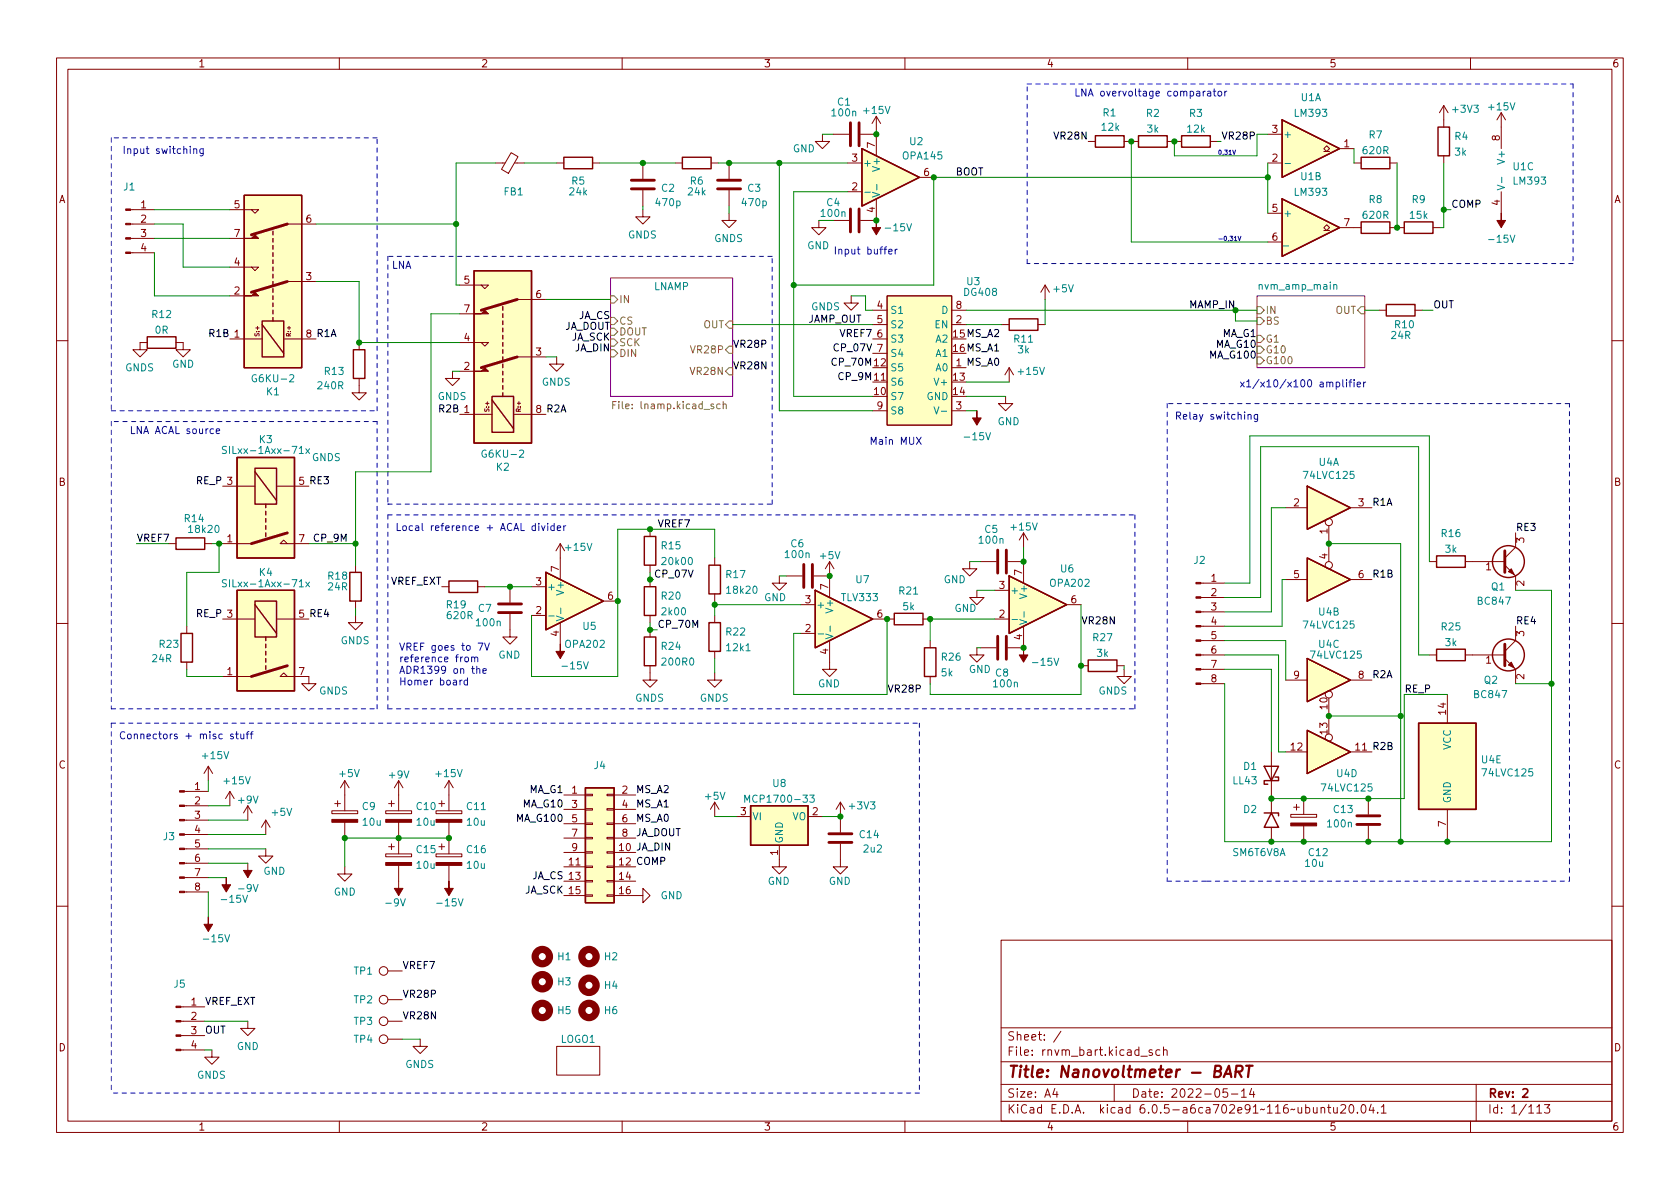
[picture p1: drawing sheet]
<svg xmlns="http://www.w3.org/2000/svg" width="297mm" height="210mm" viewBox="0 0 297 210" stroke-linecap="round" stroke-linejoin="round" font-family="sans-serif">
<defs><g id="words">
<text font-size="2.8" fill="#840000" x="178" y="190.6">Title: Nanovoltmeter - BART</text>
<g font-size="2.1" fill="#840000">
<text x="178" y="184">Sheet: /</text>
<text x="178" y="186.7">File: rnvm_bart.kicad_sch</text>
<text x="178" y="196.9">KiCad E.D.A. kicad 6.0.5-a6ca702e91~116~ubuntu20.04.1</text>
<text x="178" y="194.1">Size: A4</text>
<text x="200" y="194.1">Date: 2022-05-14</text>
<text x="263" y="194.1">Rev: 2</text>
<text x="263" y="196.9">Id: 1/113</text>
</g>
<g font-size="1.8" fill="#840000">
<text x="35" y="11.9">1</text>
<text x="85" y="11.9">2</text>
<text x="135" y="11.9">3</text>
<text x="185" y="11.9">4</text>
<text x="235" y="11.9">5</text>
<text x="285" y="11.9">6</text>
<text x="224.9" y="23.5">3</text>
<text x="150.6" y="28.6">3</text>
<text x="154.7" y="26.1" transform="rotate(-90 154.7 26.1)">7</text>
<text x="224.9" y="28.6">2</text>
<text x="237.6" y="26">1</text>
<text x="265.2" y="24.9" transform="rotate(-90 265.2 24.9)">8</text>
<text x="10.3" y="35.9">A</text>
<text x="150.6" y="33.6">2</text>
<text x="163.3" y="31.1">6</text>
<text x="285.3" y="35.9">A</text>
<text x="24.9" y="36.8">1</text>
<text x="24.9" y="39.4">2</text>
<text x="24.9" y="41.9">3</text>
<text x="41.4" y="36.8">5</text>
<text x="41.4" y="41.9">7</text>
<text x="54.1" y="39.4">6</text>
<text x="154.7" y="37.6" transform="rotate(-90 154.7 37.6)">4</text>
<text x="224.9" y="37.5">5</text>
<text x="237.6" y="40">7</text>
<text x="265.2" y="36.3" transform="rotate(-90 265.2 36.3)">4</text>
<text x="24.9" y="44.4">4</text>
<text x="41.4" y="47">4</text>
<text x="224.9" y="42.5">6</text>
<text x="41.4" y="52.1">2</text>
<text x="54.1" y="49.5">3</text>
<text x="82.1" y="50.2">5</text>
<text x="94.8" y="52.7">6</text>
<text x="82.1" y="55.2">7</text>
<text x="155.1" y="54.6">4</text>
<text x="155.1" y="57.1">5</text>
<text x="155.1" y="59.7">6</text>
<text x="169.1" y="57.1">2</text>
<text x="169.1" y="54.6">8</text>
<text x="82.1" y="65.4">2</text>
<text x="82.1" y="60.3">4</text>
<text x="94.8" y="62.9">3</text>
<text x="154.6" y="69.8">10</text>
<text x="168.6" y="67.3">13</text>
<text x="168.6" y="69.8">14</text>
<text x="155.1" y="72.4">9</text>
<text x="169.1" y="72.4">3</text>
<text x="10.3" y="85.9">B</text>
<text x="228.7" y="89.5">2</text>
<text x="240.2" y="89.5">3</text>
<text x="285.3" y="85.9">B</text>
<text x="40.1" y="95.9">1</text>
<text x="52.8" y="95.9">7</text>
<text x="234.7" y="94.4" transform="rotate(-90 234.7 94.4)">1</text>
<text x="269.5" y="96" transform="rotate(-90 269.5 96)">3</text>
<text x="98.8" y="101.1" transform="rotate(-90 98.8 101.1)">7</text>
<text x="180.7" y="101.7" transform="rotate(-90 180.7 101.7)">7</text>
<text x="234.7" y="98.8" transform="rotate(-90 234.7 98.8)">4</text>
<text x="262.7" y="100.8">1</text>
<text x="94.8" y="103.5">3</text>
<text x="107.5" y="106">6</text>
<text x="142.4" y="106.7">3</text>
<text x="146.4" y="104.2" transform="rotate(-90 146.4 104.2)">7</text>
<text x="176.7" y="104.1">3</text>
<text x="189.4" y="106.7">6</text>
<text x="214.1" y="102.9">1</text>
<text x="214.1" y="105.4">2</text>
<text x="214.1" y="107.9">3</text>
<text x="228.7" y="102.2">5</text>
<text x="240.2" y="102.2">6</text>
<text x="269.5" y="103.6" transform="rotate(-90 269.5 103.6)">2</text>
<text x="94.8" y="108.6">2</text>
<text x="98.8" y="112.5" transform="rotate(-90 98.8 112.5)">4</text>
<text x="142.4" y="111.8">2</text>
<text x="155.1" y="109.2">6</text>
<text x="176.7" y="109.2">2</text>
<text x="180.7" y="113.1" transform="rotate(-90 180.7 113.1)">4</text>
<text x="214.1" y="110.5">4</text>
<text x="214.1" y="113">5</text>
<text x="269.5" y="112.5" transform="rotate(-90 269.5 112.5)">3</text>
<text x="40.1" y="119.4">1</text>
<text x="52.8" y="119.4">7</text>
<text x="146.4" y="115.7" transform="rotate(-90 146.4 115.7)">4</text>
<text x="214.1" y="115.6">6</text>
<text x="214.1" y="118.1">7</text>
<text x="262.7" y="117.3">1</text>
<text x="214.1" y="120.6">8</text>
<text x="228.7" y="120">9</text>
<text x="234.7" y="125.4" transform="rotate(-90 234.7 125.4)">10</text>
<text x="240.2" y="120">8</text>
<text x="269.5" y="120.1" transform="rotate(-90 269.5 120.1)">2</text>
<text x="234.7" y="129.8" transform="rotate(-90 234.7 129.8)">13</text>
<text x="255.7" y="126.3" transform="rotate(-90 255.7 126.3)">14</text>
<text x="10.3" y="135.9">C</text>
<text x="228.3" y="132.7">12</text>
<text x="285.3" y="135.9">C</text>
<text x="34.4" y="139.7">1</text>
<text x="34.4" y="142.2">2</text>
<text x="101.1" y="140.3">1</text>
<text x="101.1" y="142.9">3</text>
<text x="110" y="140.3">2</text>
<text x="110" y="142.9">4</text>
<text x="34.4" y="144.8">3</text>
<text x="34.4" y="147.3">4</text>
<text x="34.4" y="149.9">5</text>
<text x="101.1" y="145.4">5</text>
<text x="101.1" y="147.9">7</text>
<text x="110" y="145.4">6</text>
<text x="110" y="147.9">8</text>
<text x="131" y="144.1">3</text>
<text x="143.7" y="144.1">2</text>
<text x="255.7" y="146.2" transform="rotate(-90 255.7 146.2)">7</text>
<text x="34.4" y="152.4">6</text>
<text x="34.4" y="154.9">7</text>
<text x="100.6" y="153">11</text>
<text x="101.1" y="150.5">9</text>
<text x="109.5" y="155.6">14</text>
<text x="137.5" y="151.2" transform="rotate(-90 137.5 151.2)">1</text>
<text x="34.4" y="157.5">8</text>
<text x="109.5" y="158.1">16</text>
<text x="33.8" y="177.8">1</text>
<text x="10.3" y="185.9">D</text>
<text x="33.8" y="180.3">2</text>
<text x="33.8" y="182.9">3</text>
<text x="33.8" y="185.4">4</text>
<text x="285.3" y="185.9">D</text>
<text x="35" y="199.9">1</text>
<text x="85" y="199.9">2</text>
<text x="135" y="199.9">3</text>
<text x="185" y="199.9">4</text>
<text x="235" y="199.9">5</text>
<text x="285" y="199.9">6</text>
</g>
<g font-size="1.8" fill="#0000c2">
<text x="189.9" y="17">LNA overvoltage comparator</text>
<text x="21.6" y="27.2">Input switching</text>
<text x="69.2" y="47.5">LNA</text>
<text x="147.3" y="45">Input buffer</text>
<text x="219.1" y="68.5">x1/x10/x100 amplifier</text>
<text x="22.9" y="76.7">LNA ACAL source</text>
<text x="207.6" y="74.2">Relay switching</text>
<text x="153.7" y="78.6">Main MUX</text>
<text x="69.8" y="93.9">Local reference + ACAL divider</text>
<text x="70.5" y="115.1">VREF goes to 7V</text>
<text x="70.5" y="117.1">reference from</text>
<text x="70.5" y="119.1">ADR1399 on the</text>
<text x="70.5" y="121.2">Homer board</text>
<text x="21" y="130.7">Connectors + misc stuff</text>
</g>
<g font-size="1.8" fill="#008484">
<text x="230" y="17.9">U1A</text>
<text x="147.2" y="20.6">100n</text>
<text x="148.1" y="18.7">C1</text>
<text x="152.9" y="20.1">+15V</text>
<text x="194.8" y="23.1">12k</text>
<text x="195" y="20.6">R1</text>
<text x="202.7" y="20.7">R2</text>
<text x="202.9" y="23.4">3k</text>
<text x="210" y="23.4">12k</text>
<text x="210.3" y="20.7">R3</text>
<text x="229" y="20.6">LM393</text>
<text x="257" y="19.9">+3V3</text>
<text x="263.3" y="19.5">+15V</text>
<text x="140.2" y="26.9">GND</text>
<text x="152.5" y="29.5">+</text>
<text x="155.6" y="29.9" transform="rotate(-90 155.6 29.9)">V+</text>
<text x="159.7" y="28.2">OPA145</text>
<text x="160.9" y="25.6">U2</text>
<text x="226.8" y="24.4">+</text>
<text x="241.1" y="27.3">620R</text>
<text x="242.1" y="24.5">R7</text>
<text x="257.2" y="24.7">R4</text>
<text x="257.3" y="27.5">3k</text>
<text x="266.1" y="28.6" transform="rotate(-90 266.1 28.6)">V+</text>
<text x="21.9" y="33.7">J1</text>
<text x="89.1" y="34.5">FB1</text>
<text x="100.8" y="34.5">24k</text>
<text x="101.1" y="32.6">R5</text>
<text x="117" y="33.9">C2</text>
<text x="121.7" y="34.5">24k</text>
<text x="122.1" y="32.6">R6</text>
<text x="132.2" y="33.9">C3</text>
<text x="229" y="34.6">LM393</text>
<text x="230" y="31.8">U1B</text>
<text x="242.1" y="35.9">R8</text>
<text x="249.7" y="35.9">R9</text>
<text x="267.6" y="30.1">U1C</text>
<text x="267.7" y="32.6">LM393</text>
<text x="116.1" y="36.4">470p</text>
<text x="131.3" y="36.4">470p</text>
<text x="145.3" y="38.3">100n</text>
<text x="146.2" y="36.4">C4</text>
<text x="156.9" y="40.9">-15V</text>
<text x="226.8" y="38.3">+</text>
<text x="241.1" y="38.7">620R</text>
<text x="249.3" y="38.7">15k</text>
<text x="111" y="42.2">GNDS</text>
<text x="126.3" y="42.8">GNDS</text>
<text x="142.7" y="44.1">GND</text>
<text x="226.8" y="43.4">_</text>
<text x="263.6" y="42.9">-15V</text>
<text x="115.6" y="51.3">LNAMP</text>
<text x="170.6" y="52.3">DG408</text>
<text x="171" y="50.4">U3</text>
<text x="186.4" y="51.7">+5V</text>
<text x="222.8" y="51.2">nvm_amp_main</text>
<text x="27" y="56.2">R12</text>
<text x="27.4" y="59">0R</text>
<text x="143.4" y="54.9">GNDS</text>
<text x="157.4" y="55.5">S1</text>
<text x="157.4" y="58">S2</text>
<text x="165.3" y="58">EN</text>
<text x="166.5" y="55.5">D</text>
<text x="246" y="59.9">24R</text>
<text x="246.7" y="58">R10</text>
<text x="22.1" y="65.7">GNDS</text>
<text x="30.4" y="65">GND</text>
<text x="157.4" y="65.7">S5</text>
<text x="157.4" y="60.6">S3</text>
<text x="157.4" y="63.1">S4</text>
<text x="165.5" y="65.7">A0</text>
<text x="165.5" y="60.6">A2</text>
<text x="165.5" y="63.1">A1</text>
<text x="179.4" y="60.6">R11</text>
<text x="180" y="62.5">3k</text>
<text x="45" y="67.6">G6KU-2</text>
<text x="47.1" y="69.9">K1</text>
<text x="56.3" y="68.8">240R</text>
<text x="57.5" y="66.3">R13</text>
<text x="77.4" y="70.7">GNDS</text>
<text x="95.8" y="68.2">GNDS</text>
<text x="157.4" y="70.7">S7</text>
<text x="157.4" y="68.2">S6</text>
<text x="163.8" y="70.7">GND</text>
<text x="165.6" y="68.2">V+</text>
<text x="180.2" y="66.3">+15V</text>
<text x="157.4" y="73.3">S8</text>
<text x="170.9" y="77.8">-15V</text>
<text x="176.4" y="75.2">GND</text>
<text x="40.5" y="80.3">SILxx-1Axx-71x</text>
<text x="45.9" y="78.4">K3</text>
<text x="55.2" y="81.5">GNDS</text>
<text x="85.7" y="80.9">G6KU-2</text>
<text x="87.8" y="83.2">K2</text>
<text x="233.2" y="82.4">U4A</text>
<text x="230.7" y="84.7">74LVC125</text>
<text x="32.7" y="92.3">R14</text>
<text x="33.6" y="94.2">18k20</text>
<text x="174.1" y="94.2">C5</text>
<text x="178.9" y="93.8">+15V</text>
<text x="254.9" y="95">R16</text>
<text x="45.9" y="101.8">K4</text>
<text x="100.1" y="97.4">+15V</text>
<text x="117" y="97.1">R15</text>
<text x="117.3" y="99.9">20k00</text>
<text x="139" y="98.7">100n</text>
<text x="139.8" y="96.8">C6</text>
<text x="145.1" y="98.9">+5V</text>
<text x="173.2" y="96.1">100n</text>
<text x="187.5" y="101.2">U6</text>
<text x="211.1" y="99.7">J2</text>
<text x="255.6" y="97.7">3k</text>
<text x="40.5" y="103.8">SILxx-1Axx-71x</text>
<text x="58.1" y="102.5">R18</text>
<text x="58.1" y="104.4">24R</text>
<text x="79" y="107.6">R19</text>
<text x="96.6" y="104.4">+</text>
<text x="99.7" y="104.8" transform="rotate(-90 99.7 104.8)">V+</text>
<text x="117" y="106">R20</text>
<text x="128.4" y="102.2">R17</text>
<text x="128.7" y="105">18k20</text>
<text x="135.1" y="106.3">GND</text>
<text x="144.3" y="107.6">+</text>
<text x="147.3" y="108" transform="rotate(-90 147.3 108)">V+</text>
<text x="148.9" y="106.3">TLV333</text>
<text x="151.3" y="103.1">U7</text>
<text x="159" y="105.1">R21</text>
<text x="159.7" y="107.9">5k</text>
<text x="166.8" y="103.1">GND</text>
<text x="178.6" y="105">+</text>
<text x="181.6" y="105.5" transform="rotate(-90 181.6 105.5)">V+</text>
<text x="185.8" y="103.8">OPA202</text>
<text x="261.4" y="106.9">BC847</text>
<text x="263.7" y="104.4">Q1</text>
<text x="60.2" y="113.9">GNDS</text>
<text x="79.2" y="109.5">620R</text>
<text x="84.3" y="110.7">100n</text>
<text x="84.6" y="108.2">C7</text>
<text x="103.1" y="111.4">U5</text>
<text x="117.2" y="108.8">2k00</text>
<text x="128.4" y="112.4">R22</text>
<text x="168.7" y="108.2">GND</text>
<text x="193.3" y="113.4">R27</text>
<text x="230.7" y="111.1">74LVC125</text>
<text x="233.2" y="108.8">U4B</text>
<text x="254.9" y="111.5">R25</text>
<text x="27" y="117.1">24R</text>
<text x="28.2" y="114.5">R23</text>
<text x="88.1" y="116.5">GND</text>
<text x="99.7" y="118.4">-15V</text>
<text x="100" y="114.5">OPA202</text>
<text x="117" y="114.9">R24</text>
<text x="117.2" y="117.7">200R0</text>
<text x="128.6" y="115.1">12k1</text>
<text x="166.5" y="119.6">5k</text>
<text x="166.5" y="116.8">R26</text>
<text x="171.3" y="119">GND</text>
<text x="176" y="119.6">C8</text>
<text x="182.9" y="117.7">-15V</text>
<text x="194" y="116.2">3k</text>
<text x="232" y="116.5">74LVC125</text>
<text x="233.2" y="114.5">U4C</text>
<text x="255.6" y="114.2">3k</text>
<text x="56.4" y="122.8">GNDS</text>
<text x="112.3" y="124.1">GNDS</text>
<text x="123.7" y="124.1">GNDS</text>
<text x="144.6" y="121.5">GND</text>
<text x="175.8" y="121.5">100n</text>
<text x="194.2" y="122.8">GNDS</text>
<text x="260.8" y="123.4">BC847</text>
<text x="262.4" y="120.9">Q2</text>
<text x="35.9" y="134.2">+15V</text>
<text x="60.1" y="137.4">+5V</text>
<text x="68.9" y="137.6">+9V</text>
<text x="77.2" y="137.4">+15V</text>
<text x="105.1" y="136">J4</text>
<text x="219.9" y="136.1">D1</text>
<text x="236.4" y="137.4">U4D</text>
<text x="256.5" y="132.6" transform="rotate(-90 256.5 132.6)">VCC</text>
<text x="262" y="135">U4E</text>
<text x="262.3" y="137.3">74LVC125</text>
<text x="39.7" y="138.7">+15V</text>
<text x="42.2" y="142.1">+9V</text>
<text x="64.1" y="143.2">C9</text>
<text x="73.7" y="143.2">C10</text>
<text x="82.6" y="143.2">C11</text>
<text x="124.8" y="141.4">+5V</text>
<text x="132.6" y="141.9">MCP1700-33</text>
<text x="136.7" y="139.2">U8</text>
<text x="150.3" y="143.1">+3V3</text>
<text x="218.1" y="138.7">LL43</text>
<text x="219.9" y="143.8">D2</text>
<text x="233.9" y="139.9">74LVC125</text>
<text x="235.9" y="143.8">C13</text>
<text x="256.5" y="142.1" transform="rotate(-90 256.5 142.1)">GND</text>
<text x="28.9" y="148.6">J3</text>
<text x="48.2" y="144.3">+5V</text>
<text x="64.2" y="146">10u</text>
<text x="73.7" y="146">10u</text>
<text x="82.6" y="146">10u</text>
<text x="133" y="145">VI</text>
<text x="138.4" y="149.2" transform="rotate(-90 138.4 149.2)">GND</text>
<text x="140.1" y="145">VO</text>
<text x="152" y="148.2">C14</text>
<text x="234.8" y="146.3">100n</text>
<text x="46.5" y="154.7">GND</text>
<text x="73.7" y="150.9">C15</text>
<text x="73.7" y="153.6">10u</text>
<text x="82.6" y="150.9">C16</text>
<text x="82.6" y="153.6">10u</text>
<text x="152.8" y="150.7">2u2</text>
<text x="218" y="151.4">SM6T6V8A</text>
<text x="230.8" y="153.3">10u</text>
<text x="231.4" y="151.4">C12</text>
<text x="39.5" y="159.6">-15V</text>
<text x="42.4" y="157.7">-9V</text>
<text x="59" y="158.4">GND</text>
<text x="68.5" y="160.3">-9V</text>
<text x="77.6" y="160.3">-15V</text>
<text x="116.8" y="159">GND</text>
<text x="135.7" y="156.5">GND</text>
<text x="146.5" y="156.5">GND</text>
<text x="36.3" y="166.6">-15V</text>
<text x="62.6" y="172.3">TP1</text>
<text x="98.6" y="169.8">H1</text>
<text x="106.9" y="169.8">H2</text>
<text x="30.8" y="174.6">J5</text>
<text x="62.6" y="177.4">TP2</text>
<text x="98.6" y="179.3">H5</text>
<text x="98.6" y="174.2">H3</text>
<text x="106.9" y="174.9">H4</text>
<text x="106.9" y="179.3">H6</text>
<text x="41.8" y="185.7">GND</text>
<text x="62.6" y="181.2">TP3</text>
<text x="62.6" y="184.4">TP4</text>
<text x="99.1" y="184.4">LOGO1</text>
<text x="34.8" y="190.7">GNDS</text>
<text x="71.7" y="188.8">GNDS</text>
</g>
<g font-size="1.8">
<text x="186.7" y="24.7">VR28N</text>
<text x="215.9" y="24.7">VR28P</text>
<text x="168.9" y="31">BOOT</text>
<text x="256.5" y="36.7">COMP</text>
<text x="37.1" y="59.6">R1B 1</text>
<text x="54.1" y="59.7">8 R1A</text>
<text x="99.7" y="58.3">JA_DOUT</text>
<text x="102.2" y="56.4">JA_CS</text>
<text x="142.9" y="57">JAMP_OUT</text>
<text x="148.6" y="59.6">VREF7</text>
<text x="168.6" y="59.7">15MS_A2</text>
<text x="210.2" y="54.5">MAMP_IN</text>
<text x="216.2" y="59.6">MA_G1</text>
<text x="253.4" y="54.5">OUT</text>
<text x="101" y="60.2">JA_SCK</text>
<text x="101.7" y="62.1">JA_DIN</text>
<text x="129.5" y="61.5">VR28P</text>
<text x="129.5" y="65.3">VR28N</text>
<text x="147.4" y="64.7">CP_70M12</text>
<text x="147.7" y="62.1">CP_07V 7</text>
<text x="168.6" y="62.2">16MS_A1</text>
<text x="169.1" y="64.8">1 MS_A0</text>
<text x="214.2" y="63.4">MA_G100</text>
<text x="215.2" y="61.5">MA_G10</text>
<text x="148.4" y="67.2">CP_9M11</text>
<text x="77.7" y="72.9">R2B 1</text>
<text x="94.8" y="73">8 R2A</text>
<text x="34.7" y="85.6">RE_P 3</text>
<text x="52.8" y="85.7">5 RE3</text>
<text x="242.6" y="89.4">R1A</text>
<text x="24.1" y="95.8">VREF7</text>
<text x="55.2" y="95.8">CP_9M</text>
<text x="116.2" y="93.2">VREF7</text>
<text x="268" y="93.9">RE3</text>
<text x="69" y="103.4">VREF_EXT</text>
<text x="115.6" y="102.1">CP_07V</text>
<text x="242.6" y="102.1">R1B</text>
<text x="34.7" y="109.1">RE_P 3</text>
<text x="52.8" y="109.2">5 RE4</text>
<text x="116.2" y="111">CP_70M</text>
<text x="191.1" y="110.4">VR28N</text>
<text x="268" y="110.4">RE4</text>
<text x="242.6" y="119.9">R2A</text>
<text x="156.8" y="122.5">VR28P</text>
<text x="248.3" y="122.5">RE_P</text>
<text x="239.7" y="132.7">11 R2B</text>
<text x="92.6" y="142.8">MA_G10</text>
<text x="93.6" y="140.2">MA_G1</text>
<text x="112.4" y="140.2">MS_A2</text>
<text x="112.4" y="142.8">MS_A1</text>
<text x="91.6" y="145.3">MA_G100</text>
<text x="112.4" y="145.3">MS_A0</text>
<text x="112.4" y="147.9">JA_DOUT</text>
<text x="94" y="155.5">JA_CS 13</text>
<text x="109.5" y="150.5">10 JA_DIN</text>
<text x="109.5" y="153">12 COMP</text>
<text x="92.7" y="158">JA_SCK 15</text>
<text x="71.1" y="171.3">VREF7</text>
<text x="36.2" y="177.7">VREF_EXT</text>
<text x="71.1" y="176.4">VR28P</text>
<text x="36.2" y="182.8">OUT</text>
<text x="71.1" y="180.2">VR28N</text>
</g>
<g font-size="1.8" fill="#848400">
<text x="109.4" y="53.6">IN</text>
<text x="109.4" y="57.4">CS</text>
<text x="109.4" y="59.3">DOUT</text>
<text x="124.3" y="58">OUT</text>
<text x="223.7" y="55.5">IN</text>
<text x="223.7" y="57.4">BS</text>
<text x="236.1" y="55.5">OUT</text>
<text x="109.4" y="61.2">SCK</text>
<text x="109.4" y="63.1">DIN</text>
<text x="122.5" y="62.5">VR28P</text>
<text x="223.7" y="60.6">G1</text>
<text x="223.7" y="62.5">G10</text>
<text x="223.7" y="64.4">G100</text>
<text x="122.4" y="66.3">VR28N</text>
<text x="109.2" y="72.3">File: lnamp.kicad_sch</text>
</g>
<g font-size="1.1" fill="#0000c2">
<text x="215.3" y="27.3">0,31V</text>
<text x="215.3" y="42.6">-0,31V</text>
</g>
<g font-size="1.1" fill="#840000">
<text x="45.8" y="59.4" transform="rotate(-90 45.8 59.4)">S:+</text>
<text x="51.4" y="59.4" transform="rotate(-90 51.4 59.4)">R:+</text>
<text x="86.5" y="72.7" transform="rotate(-90 86.5 72.7)">S:+</text>
<text x="92.1" y="72.7" transform="rotate(-90 92.1 72.7)">R:+</text>
</g>
</g></defs>
<g fill="none" stroke="#840000" stroke-width=".18">
<path d="M10 10.2h277v190.1h-277zM12 12.2h273v186.1h-273zM60 10.2v2M110 10.2v2M160 10.2v2M210 10.2v2M255.3 18.7v3.8M255.3 18.7l-.8 1.2M255.3 18.7l.7 1.2M260 10.2v2M265.4 19.9l-.7 1.3M265.4 19.9v6.4"/>
<path d="M265.4 19.9l.8 1.3M23.1 39.6h4.2M23.1 37.1h4.2M40.6 37.1h5.1l-.6 .6-.7-.6M50.8 39.6h5.1M87.6 28.8h1.7M90.4 27l1.2 .7-1.7 3-1.2-.8zM91 28.8h1.7M98.4 28.8h1.3M104.8 28.8h1.2M113.7 37.1v1.2h1.2l-1.2 1.3-1.3-1.3h1.3M113.7 28.8v2.8"/>
<path d="M113.7 33.6v2.8M119.4 28.8h1.2M125.7 28.8h1.3M128.9 37.7v1.3h1.3l-1.3 1.3-1.3-1.3h1.3M128.9 28.8v2.8M128.9 33.6v2.8M144.8 39v1.3h1.2l-1.2 1.2-1.3-1.2h1.3M145.4 23.7v1.3h1.3l-1.3 1.3-1.3-1.3h1.3M147.3 23.7h2.8M147.3 39h2.8M149.9 28.8h2.5M149.9 33.9h2.5"/>
<path d="M152.1 23.7h2.8v3.9M154.9 35.2v3.8h-2.8M154.9 20.6l-.7 1.2M154.9 20.6v2.5M154.9 20.6l.8 1.2M162.6 31.4h2.5M192.4 25h1.3M198.8 25h2.5M206.4 25h2.5M214 25h1.3M224.2 28.8h2.5M224.2 23.7h2.5"/>
<path d="M224.2 37.7h2.5M234.1 26.8h.5l-.5-.5 .5-.5 .5 .5-.5 .5h.5M236.9 26.3h2.5M239.4 28.8h1.3M245.7 28.8h1.3M255.3 27.6v1.2M265.4 33.9v3.8M23.1 42.2h4.2M23.1 44.7h4.2M40.6 47.2h5.1l-.6 .7-.7-.7M40.6 59.9h5.8M40.6 52.3h2.6"/>
<path d="M40.6 42.2h2.6M50.2 59.9h5.7M50.8 49.8h5.1M81.3 50.4h5.1l-.7 .6-.6-.6M81.3 55.5h2.5M91.4 53h5.1M150.5 52.3v1.3h1.3l-1.3 1.3-1.3-1.3h1.3M154.3 59.9h2.5M154.3 57.4h2.5M154.3 54.9h2.5M156.8 52.3h11.5v22.9h-11.5zM168.3 57.4h2.5"/>
<path d="M168.3 54.9h2.5M177.2 57.4h1.2M183.5 57.4h1.3M184.8 50.4l-.8 1.3M184.8 50.4v2.6M184.8 50.4l.7 1.3M224.2 42.8h2.5M234.1 40.8h.5l-.5-.5 .5-.6 .5 .6-.5 .5h.5M236.9 40.3h3.8M243.8 54.9h1.3M245.7 40.3h2.6M250.2 54.9h1.3"/>
<path d="M253.4 40.3h1.2M10 60.2h2M26 60.6h-1.2v1.2h1.2l-1.2 1.3-1.3-1.3h1.3M31.1 60.6h1.3v1.2h1.3l-1.3 1.3-1.3-1.3h1.3M63.5 66.9v2.6h1.3l-1.3 1.2-1.3-1.2h1.3M63.5 60.6v1.2M80 65.7v1.2h1.3l-1.3 1.3-1.3-1.3h1.3M81.3 60.6h5.1l-.7 .6-.6-.6M81.3 73.3h5.7M81.3 65.7h2.5M90.8 73.3h5.7M91.4 63.1h5.1"/>
<path d="M98.4 63.1v1.3h1.3l-1.3 1.3-1.2-1.3h1.2M154.3 67.6h2.5M154.3 72.6h2.5M154.3 62.5h2.5M168.3 65h2.5M168.3 72.6h2.5M177.8 70.1v1.3h1.3l-1.3 1.2-1.3-1.2h1.3M178.4 65l-.7 1.3M178.4 65v2.6M178.4 65l.8 1.3M285 60.2h2M29.8 96.1h1.3"/>
<path d="M36.2 96.1h1.3M39.4 86h5.7M39.4 96.1h5M48.9 86h5.7M50.8 96.1l-.6-.6-.7 .6h5.1M62.9 99.9v1.3M99.1 96.1v6.4M99.1 96.1l-.8 1.3M99.1 96.1l.7 1.3M114.9 93.6v1.3M114.9 99.9v1.3M126.4 98.7v1.2"/>
<path d="M146.7 99.3l-.8 1.3M146.7 99.3v6.4M146.7 99.3l.7 1.3M171.4 99.3v1.3h1.3l-1.3 1.2-1.2-1.2h1.2M173.4 99.3h2.7M178.2 99.3h2.8v3.8M181 94.2l-.8 1.3M181 94.2v2.6M181 94.2l.7 1.3M227.3 89.8h3.8M234.9 93v6.3M238.8 89.8h3.8"/>
<path d="M252.7 99.3h1.3M259.1 99.3h7M266.1 99.9l1.9 1.9v2.6M268 94.2v2.6l-1.9 1.9M10 110.2h2M33 110.7v1.3M33 117.1v1.3M39.4 109.5h5.7M39.4 119.6h5M48.9 109.5h5.7M50.8 119.6l-.6-.6-.7 .6h5.1v1.3h1.3l-1.3 1.3-1.3-1.3h1.3M62.9 108.8v1.3h1.2l-1.2 1.3-1.3-1.3h1.3"/>
<path d="M62.9 106.3v1.3M78.1 103.8h1.3M84.5 103.8h1.2M90.2 108.6v4h1.2l-1.2 1.3-1.3-1.3h1.3M90.2 103.8v2.7M94 108.8h2.5M94 103.8h2.5M99.1 110.1v3.8M106.7 106.3h2.5M114.9 117.7v2.6h1.3l-1.3 1.2-1.2-1.2h1.2M114.9 102.5v1.3M114.9 108.8v1.3"/>
<path d="M114.9 111.4v1.2M126.4 119v1.3h1.2l-1.2 1.2-1.3-1.2h1.3M126.4 105v1.3M126.4 108.8v1.3M126.4 115.2v1.3M137.8 101.8v1.3h1.3l-1.3 1.3-1.3-1.3h1.3M139.1 101.8h2.8M141.6 106.9h2.5M141.6 112h2.5M143.9 101.8h2.8M146.7 113.3v5.1h1.3l-1.3 1.2-1.3-1.2h1.3M154.3 109.5h3.8"/>
<path d="M163.2 109.5h1.3M164.5 113.3v1.2M164.5 119.6v1.3M172.7 104.4v1.3h1.3l-1.3 1.2-1.3-1.2h1.3M172.7 114.5v1.3h1.3l-1.3 1.3-1.3-1.3h1.3M173.4 114.5h2.7M175.9 109.5h2.5M175.9 104.4h2.5M181 110.7v3.8h-2.8M188.6 106.9h2.5M191.1 117.7h1.3M197.5 117.7h1.3"/>
<path d="M198.8 118.4v1.2h1.2l-1.2 1.3-1.3-1.3h1.3M212.3 115.8h4.2M212.3 118.4h4.2M212.3 113.3h4.2M212.3 110.7h4.2M212.3 108.2h4.2M212.3 105.7h4.2M212.3 103.1h4.2M227.3 102.5h3.8M238.8 102.5h3.8M252.7 115.8h1.3M259.1 115.8h7"/>
<path d="M266.1 116.5l1.9 1.9v2.5M268 110.7v2.6l-1.9 1.9M285 110.2h2M32.6 139.9h4.2M36.8 135.5l.8 1.3M36.8 135.5v2.5M36.8 135.5l-.7 1.3M40.6 139.9l.8 1.3M40.6 139.9v2.6M40.6 139.9l-.7 1.3M61 138v5.4M61 138l.7 1.3"/>
<path d="M61 138l-.8 1.3M70.5 138l-.8 1.3M70.5 138v5.4M70.5 138l.7 1.3M79.4 138l.7 1.3M79.4 138v5.4M79.4 138l-.8 1.3M212.3 120.9h4.2M224.8 133v7.6M227.3 133h3.8M227.3 120.3h3.8M234.9 123.4v6.4"/>
<path d="M238.8 133h3.8M238.8 120.3h3.8M255.9 122.8v5.1M32.6 157.7h4.2M32.6 155.2h4.2M32.6 152.6h4.2M32.6 150.1h4.2M32.6 147.6h4.2M32.6 145h4.2M32.6 142.5h4.2M43.8 142.5v2.5M43.8 152.6v2.6"/>
<path d="M43.8 142.5l-.7 1.3M43.8 142.5l.8 1.3M47 150.1v1.3h-1.3l1.3 1.2 1.3-1.2h-1.3M47 145l.8 1.3M47 145v2.6M47 145l-.8 1.3M58.7 143.4h4.5v.5h-4.5zM59.2 142.1h1M59.7 141.6v1M61 153.3v1.3h-1.3l1.3 1.2 1.2-1.2h-1.2M61 145.4v2.8M68.2 151h4.6v.5h-4.6z"/>
<path d="M68.2 143.4h4.6v.5h-4.6zM68.7 142.1h1M68.7 149.7h1M69.2 141.6v1M69.2 149.2v1M70.5 145.4v5.6M70.5 153v5.4M77.1 143.4h4.6v.5h-4.6zM77.1 151h4.6v.5h-4.6zM77.6 142.1h1M77.6 149.7h1M78.1 141.6v1"/>
<path d="M78.1 149.2v1M79.4 145.4v5.6M79.4 153v2.8M99.7 140.6h3.8M99.7 150.7h3.8M99.7 153.3h3.8M99.7 155.8h3.8M99.7 158.4h3.8M99.7 143.1h3.8M99.7 145.7h3.8M99.7 148.2h3.8M103.5 158.2h1.3v.3h-1.3z"/>
<path d="M103.5 155.7h1.3v.3h-1.3zM103.5 153.2h1.3v.2h-1.3zM103.5 150.6h1.3v.3h-1.3zM103.5 148.1h1.3v.2h-1.3zM103.5 145.5h1.3v.3h-1.3zM103.5 143h1.3v.3h-1.3zM103.5 140.5h1.3v.2h-1.3zM107.3 158.2h1.3v.3h-1.3zM107.3 155.7h1.3v.3h-1.3zM107.3 153.2h1.3v.2h-1.3zM107.3 150.6h1.3v.3h-1.3zM107.3 148.1h1.3v.2h-1.3z"/>
<path d="M107.3 145.5h1.3v.3h-1.3zM107.3 143h1.3v.3h-1.3zM107.3 140.5h1.3v.2h-1.3zM108.6 158.4h5.1v-1.3l1.2 1.3-1.2 1.2v-1.2M108.6 140.6h3.8M108.6 150.7h3.8M108.6 153.3h3.8M108.6 155.8h3.8M108.6 143.1h3.8M108.6 145.7h3.8M108.6 148.2h3.8M126.4 141.9v2.5"/>
<path d="M126.4 141.9l-.8 1.2M126.4 141.9l.7 1.2M130.2 144.4h2.5M137.8 149.5v3.8h1.3l-1.3 1.3-1.3-1.3h1.3M142.9 144.4h2.5M148.6 149.2v4.1h1.3l-1.3 1.3-1.3-1.3h1.3M148.6 141.9l-.8 1.2M148.6 141.9v5.3M148.6 141.9l.8 1.2M224.8 141.2v2.6M224.8 146.3v2.5M228.2 144h4.6v.5h-4.6z"/>
<path d="M228.7 142.7h1M229.2 142.2v1.1M230.5 141.2v2.8M230.5 146v2.8M241.9 141.2v2.8M241.9 146v2.8M255.9 143.1v5.1M10 160.2h2M32 178h4.2M68.6 171.7h2.5M68.6 176.8h2.5M177 166.3h108v32h-108z"/>
<path d="M285 160.2h2M32 185.7h4.2M32 183.1h4.2M32 180.6h4.2M37.5 185.7v1.2h1.2l-1.2 1.3-1.3-1.3h1.3M43.8 180.6v1.3h1.3l-1.3 1.2-1.3-1.2h1.3M60 198.3v2M68.6 180.6h2.5M68.6 183.8h2.5M74.3 183.8v1.2h1.3l-1.3 1.3-1.3-1.3h1.3M98.4 185h7.6v5.1h-7.6zM110 198.3v2"/>
<path d="M160 198.3v2M177 194.8h108M177 191.8h108M177 187.8h108M177 181.8h108M186.5 192.5l-.4 1h1M186.9 193v1M187.6 182.4l-1.3 1.9M197 191.8v3M201.7 186.8h1.2M203.7 185.7l-.3-.1-.3 .2 .1 .3 .5 .1v.4h-.6M205.1 185.7l-.5-.1-.2 .3v.4l.1 .3h.6"/>
<path d="M205.7 185.8l.2-.2 .4 .1 .1 .9M205.7 185.1v1.5M210 198.3v2M217 192.5h-.7l-.1 .7 .2-.1 .5 .1 .2 .2-.1 .5-.2 .1-.6-.1M217.7 193.5h1.2M219.5 193l.4-.5v1.5M219.5 194h.9M221.3 192.5l-.4 1h1M221.6 193v1M233.6 196l.2-.2 .3 .1 .1 .9M233.6 195.8v1M234.7 195.8h.6"/>
<path d="M234.9 195.3v1.3l.4 .2M235.8 195.8l.1 1h.3l.2-.1M236.4 195.8v1M237.1 195.5l.5-.2 .3 .2v.3l-.9 1h.9M238.7 195.4l.2-.1a.81 .81 0 0 1 .5 .7 .81 .81 0 0 1-.3 .8h-.1a.81 .81 0 0 1-.6-.6 .81 .81 0 0 1 .3-.8zM240 196.7v.1M240.8 195.5l.2-.2a.81 .81 0 0 1 .6 .7 .81 .81 0 0 1-.3 .8h-.2a.81 .81 0 0 1-.3-1.3zM242.4 195.3l-.3 1h.9M242.8 195.8v1M243.6 196.7v.1M244.2 195.8l.4-.5v1.5M244.2 196.8h.9"/>
<path d="M260 198.3v2M261 191.8v6.5M271.7 195.8l.5-.5v1.5M271.7 196.8h.9M273.1 195.3h.9l-.5 .6 .4 .1v.7l-.2 .1h-.4l-.2-.1"/>
<circle cx="234.9" cy="92.3" r=".63"/>
<circle cx="234.9" cy="99.9" r=".63"/>
<circle cx="234.9" cy="122.8" r=".63"/>
<circle cx="234.9" cy="130.4" r=".63"/>
<circle cx="67.8" cy="171.7" r=".76"/>
<circle cx="67.8" cy="176.8" r=".76"/>
<circle cx="67.8" cy="183.8" r=".76"/>
<circle cx="67.8" cy="180.6" r=".76"/>
</g>
<path d="M269.3 192.7l.5-.2 .3 .2v.3l-.9 1h.9" fill="none" stroke="#840000" stroke-width=".3"/>
<path d="M216.4 190.5l.9-2 .4 2M216.6 189.9h1M218.5 189.5h.8a.55 .55 0 0 0 .4-.5 .55 .55 0 0 0-.3-.5h-.8l-.2 2M219 189.5l.5 1M220.3 188.5h1.2M220.9 188.5l-.2 2" fill="none" stroke="#840000" stroke-width=".4"/>
<g fill="#fff" stroke="#fff" stroke-width=".18">
<path d="M222.2 52.3h19.1v12.7h-19.1z"/>
<path d="M107.9 49.1h21.6v21h-21.6z"/>
</g>
<path d="M107.9 49.1h21.6v21h-21.6zM222.2 52.3h19.1v12.7h-19.1z" fill="none" stroke="#840084" stroke-width=".18"/>
<g fill="none" stroke="#848400" stroke-width=".18">
<path d="M107.9 52.3h.7l.6 .7-.6 .6h-.7zM107.9 56.1h.7l.6 .7-.6 .6h-.7zM107.9 58h.7l.6 .7-.6 .6h-.7zM107.9 59.9h.7l.6 .7-.6 .6h-.7zM128.9 56.8h.6v1.2h-.6l-.6-.6zM222.2 54.2h.7l.6 .7-.6 .6h-.7zM222.2 59.3h.7l.6 .6-.6 .7h-.7zM222.2 56.1h.7l.6 .7-.6 .6h-.7zM240.7 54.2h.6v1.3h-.6l-.7-.6zM107.9 61.8h.7l.6 .7-.6 .6h-.7zM108.3 71.6h.5M108.9 71h-.6v1.3"/>
<path d="M127.3 71.5l-.3-.1-.3 .3 .1 .5h.5M127.9 71.6l.1-.2 .3 .1 .1 .8M127.9 71v1.3M128.9 61.2h.6v1.3h-.6l-.6-.7zM128.9 65h.6v1.3h-.6l-.6-.6zM222.2 61.2h.7l.6 .6-.6 .7h-.7zM222.2 63.1h.7l.6 .6-.6 .7h-.7z"/>
</g>
<g fill="none" stroke="#008484" stroke-width=".18">
<path d="M152.9 34h1M154.2 34l1.3 .4-1.3 .4M155 32.6v1M227.2 28.9h1M264.7 32.7l1.3 .5-1.3 .4M265.5 31.3v1M235.8 50.4l.2-.1 .3 .1 .1 .8M40 79l-.4-.1-.2 .1v.4l.5 .3 .1 .3-.2 .2-.5-.1M51.2 66.4l.5-.1 .2 .3-.7 .9h.7M54.1 79.4l.6 .8M54.7 79.4l-.6 .8M91.9 79.7l.4-.1 .3 .4-.8 .9h.8"/>
<path d="M165.2 71.9l.4 1.3 .4-1.3M166.4 72.7h1M52.9 80.2h.7M40 102.6l-.4-.1-.2 .1v.4l.5 .2 .1 .3-.2 .3-.5-.1M52.9 103.8h.7M54.1 102.9l.6 .9M54.7 102.9l-.6 .9M97 108.9h1M98.4 108.9l1.2 .5-1.2 .4M99.2 107.5v1M144.7 112.1h.9M146 112.1l1.3 .4-1.3 .5"/>
<path d="M146.8 110.7v1M178.9 109.6h1M180.3 109.6l1.2 .4-1.2 .4M181.1 108.2v.9M131.7 141.9v-1.3l.4 .9 .4-.9v1.3M143.2 140.6h.8l-.5 .5 .4 .1v.6l-.2 .1-.5-.1"/>
</g>
<g fill="#ffffc2" stroke="#ffffc2" stroke-width=".18">
<path d="M96.5 101.2l10.2 5.1-10.2 5.1z"/>
<path d="M231.1 129.2l7.7 3.8-7.7 3.8z"/>
<path d="M41.9 80.9h10.2v17.8h-10.2z"/>
<path d="M41.9 104.4h10.2v17.8h-10.2z"/>
<path d="M43.2 34.5h10.1v30.5h-10.1z"/>
<path d="M226.7 21.2l10.2 5.1-10.2 5.1z"/>
<path d="M250.8 127.9h10.2v15.2h-10.2z"/>
<path d="M231.1 86l7.7 3.8-7.7 3.8z"/>
<path d="M231.1 116.5l7.7 3.8-7.7 3.8z"/>
<path d="M231.1 98.7l7.7 3.8-7.7 3.8z"/>
<path d="M226.7 35.2l10.2 5.1-10.2 5z"/>
<path d="M178.4 101.8l10.2 5.1-10.2 5.1z"/>
<path d="M144.1 104.4l10.2 5.1-10.2 5z"/>
<path d="M132.7 142.5h10.2v7h-10.2z"/>
<path d="M156.8 52.3h11.5v22.9h-11.5z"/>
<path d="M103.5 139.3h5.1v20.3h-5.1z"/>
<path d="M152.4 26.3l10.2 5.1-10.2 5z"/>
<path d="M83.8 47.9h10.2v30.5h-10.2z"/>
</g>
<g fill="none" stroke="#840000" stroke-width=".25">
<path d="M43.2 34.5h10.1v30.5h-10.1zM99.7 27.8h5.1v2h-5.1zM120.6 27.8h5.1v2h-5.1zM152.4 26.3l10.2 5.1-10.2 5zM193.7 24h5.1v2h-5.1zM201.3 24h5.1v2h-5.1zM208.9 24h5.1v2h-5.1zM226.7 21.2l10.2 5.1-10.2 5.1zM226.7 35.2l10.2 5.1-10.2 5zM240.7 27.8h5v2h-5zM240.7 39.2h5v2.1h-5zM248.3 39.2h5.1v2.1h-5.1z"/>
<path d="M254.3 22.5h2v5.1h-2zM26 59.6h5.1v2h-5.1zM46.4 56.8h3.8v6.3h-3.8zM46.4 57.4l3.8 5.1M48.3 40.9v.6M48.3 42.2v.6M48.3 43.4v.7M48.3 44.7v.6M48.3 46v.6M48.3 47.2v.7M48.3 48.5v.6M48.3 49.8v.6"/>
<path d="M48.3 51v.7M48.3 52.3v.7M48.3 53.6v.6M48.3 54.9v.6M48.3 56.1v.7M83.8 47.9h10.2v30.5h-10.2zM88.9 54.2v.7M88.9 55.5v.6M88.9 56.8v.6M88.9 58v.7M88.9 59.3v.6M178.4 56.4h5.1v2h-5.1z"/>
<path d="M245.1 53.8h5.1v2.1h-5.1zM62.5 61.8h2v5.1h-2zM87 70.1h3.8v6.3h-3.8zM87 70.7l3.8 5.1M88.9 60.6v.6M88.9 61.8v.7M88.9 63.1v.6M88.9 64.4v.6M88.9 65.7v.6M88.9 66.9v.7M88.9 68.2v.6M88.9 69.5v.6"/>
<path d="M31.1 95.1h5.1v2h-5.1zM41.9 80.9h10.2v17.8h-10.2zM45.1 82.8h3.8v6.3h-3.8zM45.1 83.4l3.8 5.1M47 89.1v.7M47 90.4v.7M47 91.7v.6M47 93v.6M47 94.2v.7M113.9 94.9h2.1v5h-2.1zM125.3 99.9h2.1v5.1h-2.1zM231.1 86l7.7 3.8-7.7 3.8z"/>
<path d="M231.1 98.7l7.7 3.8-7.7 3.8zM254 98.3h5.1v2h-5.1zM32 112h2v5.1h-2zM41.9 104.4h10.2v17.8h-10.2zM45.1 106.3h3.8v6.3h-3.8zM45.1 106.9l3.8 5.1M47 112.6v.7M47 113.9v.6M47 115.2v.6M47 116.5v.6M47 117.7v.7M61.8 101.2h2.1v5.1h-2.1z"/>
<path d="M79.4 102.7h5.1v2.1h-5.1zM96.5 101.2l10.2 5.1-10.2 5.1zM113.9 112.6h2.1v5.1h-2.1zM113.9 103.8h2.1v5h-2.1zM125.3 110.1h2.1v5.1h-2.1zM144.1 104.4l10.2 5.1-10.2 5zM158.1 108.5h5.1v2h-5.1zM163.4 114.5h2.1v5.1h-2.1zM178.4 101.8l10.2 5.1-10.2 5.1zM192.4 116.7h5.1v2h-5.1zM231.1 116.5l7.7 3.8-7.7 3.8zM254 114.8h5.1v2h-5.1z"/>
<path d="M103.5 139.3h5.1v20.3h-5.1zM223.5 135.5h2.6l-1.3 2.5zM225.4 137.4h.7v.6h-2.6v.7h.7M231.1 129.2l7.7 3.8-7.7 3.8zM250.8 127.9h10.2v15.2h-10.2zM132.7 142.5h10.2v7h-10.2zM223.5 143.8h2.6v.5M224.8 143.8l1.3 2.5h-2.6z"/>
<circle cx="266.7" cy="99.3" r="2.82"/>
<circle cx="266.7" cy="115.8" r="2.82"/>
</g>
<g fill="#840000" stroke="#840000" stroke-width=".18">
<path d="M31.1 185.5h.9v.3h-.9z"/>
<path d="M31.1 183h.9v.3h-.9z"/>
<path d="M31.1 180.5h.9v.2h-.9z"/>
<path d="M31.1 177.9h.9v.3h-.9z"/>
<path d="M31.7 157.6h.9v.3h-.9z"/>
<path d="M31.7 155.1h.9v.2h-.9z"/>
<path d="M31.7 152.5h.9v.3h-.9z"/>
<path d="M31.7 150h.9v.2h-.9z"/>
<path d="M31.7 147.4h.9v.3h-.9z"/>
<path d="M31.7 144.9h.9v.3h-.9z"/>
<path d="M31.7 142.4h.9v.2h-.9z"/>
<path d="M31.7 139.8h.9v.3h-.9z"/>
<path d="M36.8 162.2v1.2h.8l-.8 1.3-.7-1.3h.7z"/>
<path d="M99.1 113.9v1.3h.7l-.7 1.3-.8-1.3h.8z"/>
<path d="M228.2 145.5h4.6v.5h-4.6z"/>
<path d="M43.1 153.9h1.5l-.8 1.3z"/>
<path d="M40 155.2v1.3h.8l-.8 1.2-.8-1.2h.8z"/>
<path d="M58.7 144.9h4.5v.5h-4.5z"/>
<path d="M69.7 157.1h1.5l-.7 1.3z"/>
<path d="M43.2 52.3h1.2l.7-.6 .6 .6z"/>
<path d="M43.2 42.2h1.2l.7-.7 .6 .7z"/>
<path d="M172.7 72.6v1.3h.8l-.8 1.3-.7-1.3h.7z"/>
<path d="M266.7 101.1l.5-.5 .5 1z"/>
<path d="M266.7 117.6l.5-.5 .5 1z"/>
<path d="M77.1 144.9h4.6v.5h-4.6z"/>
<path d="M265.4 37.7v1.3h.8l-.8 1.3-.7-1.3h.7z"/>
<path d="M181 114.5v1.3h.7l-.7 1.3-.8-1.3h.8z"/>
<path d="M211.5 120.8h.8v.2h-.8z"/>
<path d="M211.5 118.2h.8v.3h-.8z"/>
<path d="M211.5 115.7h.8v.2h-.8z"/>
<path d="M211.5 113.2h.8v.2h-.8z"/>
<path d="M211.5 110.6h.8v.3h-.8z"/>
<path d="M211.5 108.1h.8v.2h-.8z"/>
<path d="M211.5 105.5h.8v.3h-.8z"/>
<path d="M211.5 103h.8v.2h-.8z"/>
<path d="M154.9 39v1.3h.8l-.8 1.2-.7-1.2h.7z"/>
<path d="M77.1 152.5h4.6v.5h-4.6z"/>
<path d="M68.2 152.5h4.6v.5h-4.6z"/>
<path d="M79.4 155.8v1.3h.7l-.7 1.3-.8-1.3h.8z"/>
<path d="M22.2 44.6h.9v.2h-.9z"/>
<path d="M22.2 42h.9v.3h-.9z"/>
<path d="M22.2 39.5h.9v.2h-.9z"/>
<path d="M22.2 37h.9v.2h-.9z"/>
<path d="M68.2 144.9h4.6v.5h-4.6z"/>
<path d="M83.8 65.7h1.3l.6-.7 .7 .7z"/>
<path d="M83.8 55.5h1.3l.6-.6 .7 .6z"/>
</g>
<g fill="none" stroke="#840000" stroke-width=".51">
<path d="M50.8 39.6l-6.4 1.9M111.6 33.4h4.1M111.6 31.9h4.1M126.9 33.4h4M126.9 31.9h4M150.4 21.7v4.1M150.4 37v4M151.9 21.7v4.1M151.9 37v4M50.8 49.8l-6.4 1.9M91.4 53l-6.3 1.9M91.4 63.1l-6.3 1.9"/>
<path d="M50.8 94.2l-6.4 1.9M142.1 99.8v4.1M143.6 99.8v4.1M176.4 97.3v4M177.9 97.3v4M266.1 97.4v3.8M50.8 117.7l-6.4 1.9M88.1 108.3h4.1M88.1 106.8h4.1M176.4 112.5v4.1M177.9 112.5v4.1M266.1 113.9v3.8"/>
<path d="M146.6 149h4M146.6 147.4h4M239.9 144.3h4.1M239.9 145.8h4.1"/>
</g>
<g fill="none" stroke="#840000" stroke-width="1.3">
<circle cx="95.9" cy="173.6" r="1.27"/>
<circle cx="95.9" cy="169.2" r="1.27"/>
<circle cx="95.9" cy="178.7" r="1.27"/>
<circle cx="104.1" cy="169.2" r="1.27"/>
<circle cx="104.1" cy="174.2" r="1.27"/>
<circle cx="104.1" cy="178.7" r="1.27"/>
</g>
<g fill="none" stroke="#0000c2" stroke-width=".18">
<path d="M213.1 16.1l-.4 .3M213.5 16.2h.5l.1 .8M214.1 16.4l-.5 .1-.1 .2 .1 .3 .5-.1M214.5 16.1h.5M214.7 15.7v1.1l.3 .2M215.5 16.2l.3-.1 .2 .3v.3l-.2 .3-.3-.1-.2-.2zM216.6 16.1v.9M216.9 16.1l-.3 .3M34.2 26.4l.2-.1 .3 .1 .1 .7M34.2 26.3v.8M35.9 26.3v1l-.2 .3-.3-.1M35.9 26.4l-.3-.1-.3 .2 .2 .6h.4"/>
<path d="M218 26.5l.2 .8 .3-.8M157.1 44.5l.6-.1v-.3h-.4l-.2 .2 .1 .6h.5M158.3 44.1v.8M158.6 44.1l-.3 .2M218.9 41.8l.3 .7 .2-.7M38.2 76.3l.6-.2v-.2l-.4-.1-.2 .2 .1 .6h.5M162 77.3l.9 1.3M162.9 77.3l-.9 1.3M220.7 73.4l.1-.1h.3l.1 .8M220.7 73.3v.8M222.4 73.3v1l-.3 .3-.3-.1M222.4 73.3h-.4l-.2 .2 .1 .6h.5"/>
<path d="M236.3 67.6h.3l.3 .2-.2 .6h-.4M237.4 67.1v1.1l.2 .2M238.1 67.1v.2M238.1 67.6v.8M238.5 67.6h.5M239 67.1l-.3 .2v1.1M239.4 67.1v.2M239.4 67.6v.8M240 68l.6-.1-.1-.3h-.4l-.1 .2v.6h.5M241.1 67.6v.8M241.5 67.6l-.4 .2M95.3 92.5v.2"/>
<path d="M95.3 93v.8M95.7 93l.4 .8 .3-.8M96.8 92.5v.2M96.8 93v.8M98 93h-.4l-.2 .2 .1 .6h.5M98 92.5v1.3M98.5 93.4l.6-.1v-.3h-.4l-.2 .2 .1 .6h.5M99.7 93v.8M100 93l-.3 .2M82.3 116.2h.3l.2 .2v.4l-.2 .2h-.3l-.1-.2zM82.7 119.9v1.2M83.4 116.3l.2-.1h.3v.8"/>
<path d="M83.4 116.2v.8M83.9 116.4l.2-.2h.3l.1 .8M84.3 118.4l.2-.2 .3 .1v.8M84.3 117.8v1.3M84.5 113.7h.9l-.6 1.3M85.4 118.7l.6-.2-.1-.2-.3-.1-.2 .2v.6h.5M85.7 113.7l.4 1.3 .4-1.3M41.2 129.9l-.3-.1-.2 .2 .1 .2 .4 .1v.3h-.5M41.7 129.8h.4M41.8 129.4v1.1l.3 .1M42.6 129.8v.8h.3l.2-.1M43.1 129.8v.8"/>
<path d="M43.5 129.8h.5M44 129.4l-.3 .2v1M44.3 129.8h.4M44.7 129.4l-.3 .2v1M81.3 120.3v.8M81.7 120.3l-.4 .2M82.7 120.3h-.4l-.2 .2 .1 .6h.5"/>
</g>
<g fill="none" stroke="#0000c2" stroke-width=".18" stroke-dasharray=".8 .8">
<path d="M181.6 14.9h96.5M278.1 14.9v31.7M19.7 24.4v48.2M66.7 24.4h-47M68.6 45.3v43.8M136.5 45.3h-67.9M181.6 46.6v-31.7M278.1 46.6h-96.5M19.7 74.5v50.8M19.7 72.6h47M66.7 74.5h-47M66.7 72.6v-48.2"/>
<path d="M206.4 71.4v84.4M277.5 71.4h-71.1M68.6 91.1v34.2M68.6 89.1h67.9M68.6 89.1h.1M68.6 91.1h132.1M136.5 89.1v-43.8M19.7 127.9v65.4M19.7 125.3h47M19.7 127.9h142.9M66.7 125.3v-50.8M68.6 125.3h132.1"/>
<path d="M162.6 127.9v65.4M200.7 125.3v-34.2M206.4 155.8h7M213.4 155.8h64.1M277.5 155.8v-84.4M162.6 193.3h-142.9"/>
</g>
<g fill="none" stroke="#008400" stroke-width=".18">
<path d="M27.3 39.6h5.1v7.6h8.2M27.3 37.1h13.3M55.9 39.6h24.7M87.6 28.8h-7v21.6h.7M92.7 28.8h5.7M106 28.8h13.4M113.7 36.4v.7M127 28.8h22.9M128.9 36.4v1.3M137.8 28.8v43.8h16.5M144.8 39h2.5M145.4 23.7h1.9"/>
<path d="M149.9 33.9h-9.6v36.2h14M154.9 23.1v.6M200 25v17.8h24.2M215.3 25h.6M224.2 31.4h-59.1v19h-24.8M224.2 23.7h-2v3.9h-14.6v-2.6M224.2 28.8v8.9M239.4 26.3v2.5M247 28.8v11.5M255.3 37.1h1.2M255.3 28.8v11.5h-.7M27.3 44.7v7.6h13.3"/>
<path d="M27.3 42.2h13.3M55.9 49.8h7.6v10.8h17.8M81.3 55.5h-5.1v27.9h-13.3v16.5M96.5 53h11.4M129.5 57.4h24.8M150.5 52.3h2.5v2.6h1.3M170.8 57.4h6.4M170.8 54.9h51.4M184.8 53v4.4M218.4 54.9v1.9h3.8M241.3 54.9h2.5M251.5 54.9h1.9"/>
<path d="M80 65.7h1.3M96.5 63.1h1.9M170.8 70.1h7M170.8 72.6h1.9M170.8 67.6h7.6M24.1 96.1h5.7M37.5 96.1h1.9M38.7 96.1v5.1h-5.7v9.5M54.6 96.1h8.3M126.4 98.7v-5.1h-17.2v26h-15.2v-10.8M171.4 99.3h2M181 96.8v2.5"/>
<path d="M227.3 89.8h-2.5v18.4h-8.3M234.9 96.1h12.7v52.7M252.7 99.3v-22.2h-31.7v26h-4.5M33 118.4v1.2h6.4M62.9 107.6v1.2M85.7 103.8h8.3M114.9 101.2v1.3h.7M114.9 110.1v1.3h1.3M126.4 106.9h15.2M126.4 106.3v2.5M126.4 116.5v2.5M137.8 101.8h1.3"/>
<path d="M156.8 109.5v13.3h-16.5v-10.8h1.3M172.7 114.5h.7M172.7 104.4h3.2M175.9 109.5h-11.4v3.8M191.1 106.9v15.9h-26.6v-1.9M198.8 117.7v.7M216.5 105.7h6.4v-26.7h27.9v36.8h1.9M216.5 118.4h8.3v14.6M216.5 115.8h9.6v17.2h1.2M216.5 113.3h10.8v7M227.3 102.5h-.6v8.2h-10.2M268 104.4h6.3v44.4h-57.8v-27.9"/>
<path d="M36.8 138v1.9M234.9 126.6h12.7M255.9 122.8h-7.6v18.4h-23.5v-.6M268 120.9h6.3M36.8 147.6h10.2M36.8 157.7v4.5M36.8 142.5h3.8M36.8 155.2h3.2M36.8 150.1h10.2M36.8 145h7M36.8 152.6h7M79.4 148.2h-18.4v5.1"/>
<path d="M126.4 144.4h3.8M145.4 144.4h3.2M255.9 148.2v.6M36.2 180.6h7.6M36.2 185.7h1.3M71.1 183.8h3.2"/>
</g>
<g fill="#008400" stroke="#008400" stroke-width=".18">
<circle cx="113.7" cy="28.8" r=".46"/>
<circle cx="128.9" cy="28.8" r=".46"/>
<circle cx="80.6" cy="39.6" r=".46"/>
<circle cx="164.5" cy="109.5" r=".46"/>
<circle cx="181" cy="114.5" r=".46"/>
<circle cx="181" cy="99.3" r=".46"/>
<circle cx="156.8" cy="109.5" r=".46"/>
<circle cx="146.7" cy="101.8" r=".46"/>
<circle cx="154.9" cy="39" r=".46"/>
<circle cx="137.8" cy="28.8" r=".46"/>
<circle cx="140.3" cy="50.4" r=".46"/>
<circle cx="154.9" cy="23.7" r=".46"/>
<circle cx="90.2" cy="103.8" r=".46"/>
<circle cx="62.9" cy="96.1" r=".46"/>
<circle cx="114.9" cy="102.5" r=".46"/>
<circle cx="63.5" cy="60.6" r=".46"/>
<circle cx="114.9" cy="93.6" r=".46"/>
<circle cx="230.5" cy="148.8" r=".46"/>
<circle cx="230.5" cy="141.2" r=".46"/>
<circle cx="247.6" cy="126.6" r=".46"/>
<circle cx="234.9" cy="126.6" r=".46"/>
<circle cx="224.8" cy="148.8" r=".46"/>
<circle cx="224.8" cy="141.2" r=".46"/>
<circle cx="241.9" cy="141.2" r=".46"/>
<circle cx="274.3" cy="120.9" r=".46"/>
<circle cx="247" cy="40.3" r=".46"/>
<circle cx="224.2" cy="31.4" r=".46"/>
<circle cx="255.3" cy="37.1" r=".46"/>
<circle cx="218.4" cy="54.9" r=".46"/>
<circle cx="255.9" cy="148.8" r=".46"/>
<circle cx="241.9" cy="148.8" r=".46"/>
<circle cx="247.6" cy="148.8" r=".46"/>
<circle cx="207.6" cy="25" r=".46"/>
<circle cx="200" cy="25" r=".46"/>
<circle cx="165.1" cy="31.4" r=".46"/>
<circle cx="191.1" cy="117.7" r=".46"/>
<circle cx="234.9" cy="96.1" r=".46"/>
<circle cx="126.4" cy="106.9" r=".46"/>
<circle cx="109.2" cy="106.3" r=".46"/>
<circle cx="114.9" cy="111.4" r=".46"/>
<circle cx="79.4" cy="148.2" r=".46"/>
<circle cx="61" cy="148.2" r=".46"/>
<circle cx="70.5" cy="148.2" r=".46"/>
<circle cx="38.7" cy="96.1" r=".46"/>
<circle cx="148.6" cy="144.4" r=".46"/>
</g>
<use href="#words"/>
</svg>
